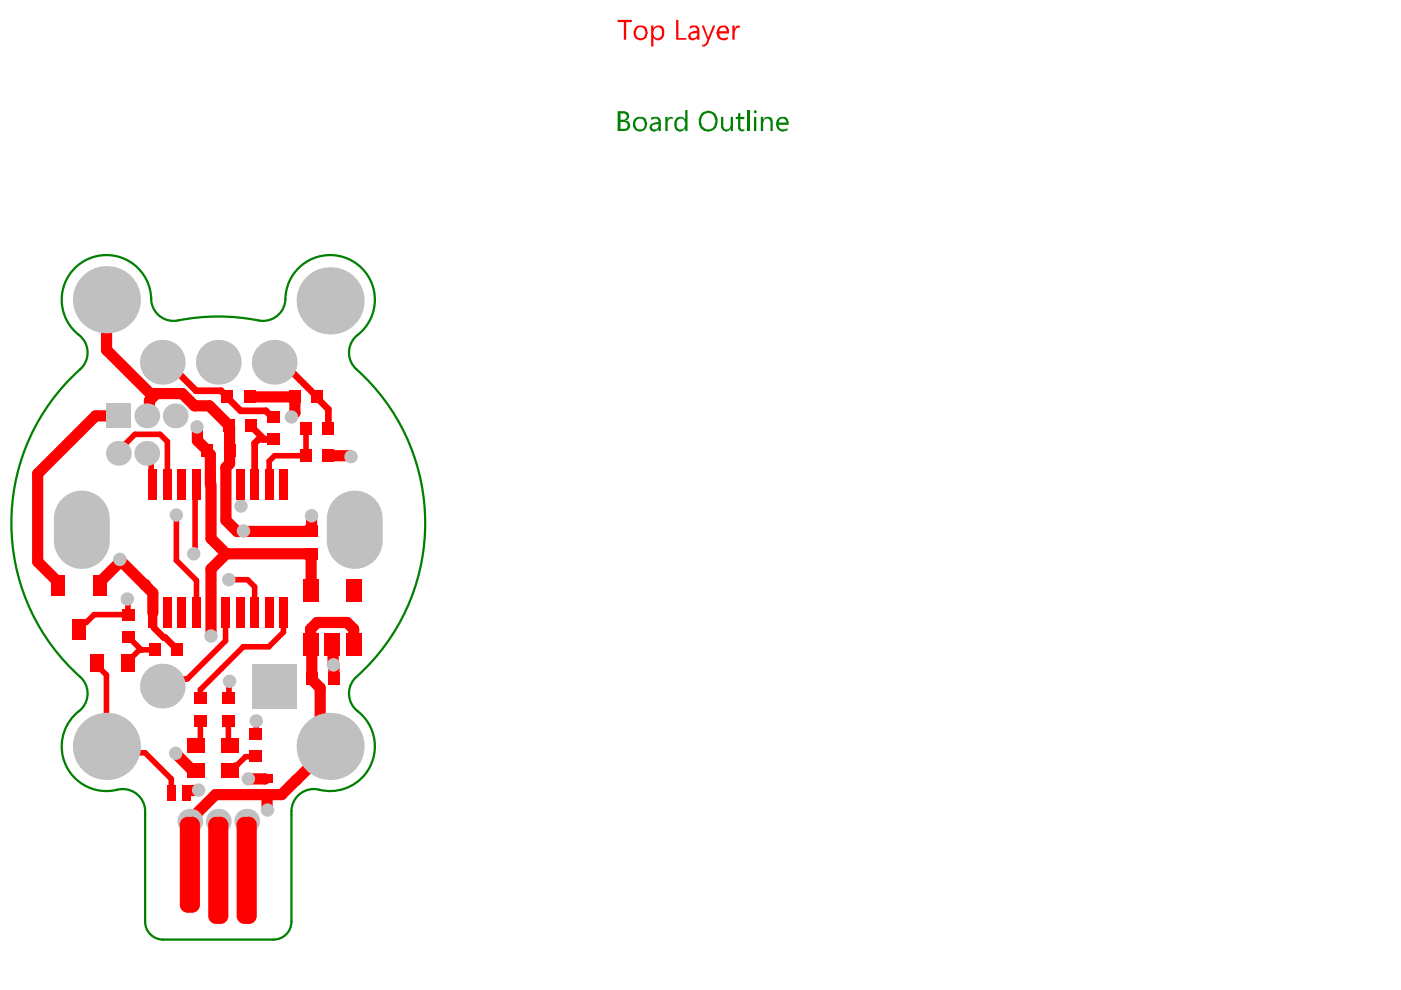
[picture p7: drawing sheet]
<svg xmlns="http://www.w3.org/2000/svg" width="297mm" height="210mm" viewBox="0 0 297 210" stroke-linecap="round" stroke-linejoin="round" font-family="sans-serif">
<path d="M30.8 172v23.4M61.8 172v23.4M34.6 199.2h23.4" fill="none" stroke="#008000" stroke-width=".48"/>
<g fill="#008000">
<path d="M141.1 24.8h.4v.6l.2-.1a.74 .74 0 0 1 .9-.5v.5a.67 .67 0 0 0-.9 .4h-.2v2.1h-.4z"/>
<path d="M152.9 24.8h.5v1.9a.79 .79 0 0 0 .8 .7 .79 .79 0 0 0 .7-.8v-1.8h.5v3h-.5v-.5l-.1 .1a1.05 1.05 0 0 1-1.2 .5 1.05 1.05 0 0 1-.7-1.1z"/>
<path d="M156.5 24.1l.5-.2v.9h.8v.5h-.8v1.8a.55 .55 0 0 0 .8 .3v.4h-.1a.75 .75 0 0 1-1-.1l-.2-.4v-2h-.5v-.5h.5z"/>
<path d="M158.4 23.3h.5v4.5h-.5z"/>
<path d="M161.3 24.8h.5v.5a1.21 1.21 0 0 1 1.9 0l.1 2.5h-.4v-1.8a.73 .73 0 0 0-.7-.9 .73 .73 0 0 0-.8 .8l-.1 .1v1.8h-.5z"/>
<path d="M131.5 24.1v1.3h.5a.68 .68 0 0 0 .9-.7 .68 .68 0 0 0-.9-.6zM131.5 25.9v1.4h.8a.69 .69 0 0 0 .7-.5 .69 .69 0 0 0-.4-.8l-.1-.1zM130.9 23.6h1.5a1 1 0 0 1 1 .8 1 1 0 0 1-.6 1.1h-.2l.2 .1a1.1 1.1 0 0 1 .8 1.3 1.1 1.1 0 0 1-1.2 .9h-1.5z"/>
<path d="M134.8 25.6v.1a1.1 1.1 0 0 0 .1 1.4 1.1 1.1 0 0 0 1.3 .2h.2a1.33 1.33 0 0 0-.5-2.2 .97 .97 0 0 0-1 .5zM134.6 25.1a1.94 1.94 0 0 1 2.4 .2v.1a1.83 1.83 0 0 1-.3 2.1 1.6 1.6 0 0 1-1.8 .1 1.6 1.6 0 0 1-.7-1.7z"/>
<path d="M138.3 26.6v.2h-.1a.67 .67 0 0 0 .6 .6 .67 .67 0 0 0 .7-.5l.1-.6h-.7zM138.1 24.9h.1a1.26 1.26 0 0 1 1.9 .7v2.2h-.5v-.5a1.01 1.01 0 0 1-1.1 .6 1.01 1.01 0 0 1-.8-1.1h.1a1.07 1.07 0 0 1 1-.8l.8-.1a.74 .74 0 0 0-.5-.8 .74 .74 0 0 0-.8 .3h-.2v.1z"/>
<path d="M143.4 25a1.49 1.49 0 0 1 1.9 .3v-2h.5v4.5h-.5v-.5h-.1a1.15 1.15 0 0 1-1.3 .6 1.15 1.15 0 0 1-.9-1.1l-.1-.5zM143.6 25.5l-.1 .6a.95 .95 0 0 0 .7 1.3 .95 .95 0 0 0 1.1-.9v-.5a.88 .88 0 0 0-.6-.8 .88 .88 0 0 0-.9 .2z"/>
<path d="M149 24.4v.1a2.18 2.18 0 0 0 0 2.4h.1a1.34 1.34 0 0 0 1.6 .5 1.34 1.34 0 0 0 .8-1.3 1.61 1.61 0 0 0-1.5-2.2l-.5 .2zM148.7 24.1a2.18 2.18 0 0 1 3 0v.1a2.5 2.5 0 0 1-.4 3.3 2.05 2.05 0 0 1-2.4-.1 2.05 2.05 0 0 1-.6-2.4z"/>
<path d="M159.9 23.5a.3 .3 0 0 1 .4-.1 .3 .3 0 0 1 0 .4v.1a.35 .35 0 0 1-.4 0 .35 .35 0 0 1 0-.4zM159.9 24.8h.4v3h-.4z"/>
<path d="M165.3 25.4l-.3 .6h1.7a.83 .83 0 0 0-.5-.8 .83 .83 0 0 0-.9 .2zM164.9 25.1a1.36 1.36 0 0 1 1.7-.2 1.36 1.36 0 0 1 .6 1.6h-2.2v.1a1.16 1.16 0 0 0 2 .6v.3a1.49 1.49 0 0 1-1.7 .2 1.49 1.49 0 0 1-.7-1.5l.1-.7z"/>
</g>
<path d="M30.8 172a4.7 4.7 0 0 0-5.9-4.6 9.5 9.5 0 0 1-11-5.4 9.5 9.5 0 0 1 3.5-11.8 4.7 4.7 0 0 0-.4-6.7 43.9 43.9 0 0 1 .6-65.8 4.7 4.7 0 0 0-.9-6.7 9.5 9.5 0 0 1 1.9-16.1 9.5 9.5 0 0 1 13.5 9 4.7 4.7 0 0 0 5.6 4 46.5 46.5 0 0 1 18 .1 4.7 4.7 0 0 0 4.8-4.6 9.5 9.5 0 0 1 14-8.2 9.5 9.5 0 0 1 .9 16.2 4.7 4.7 0 0 0 .2 6.9 43.9 43.9 0 0 1-.6 65.8 4.7 4.7 0 0 0 .8 6.7 9.5 9.5 0 0 1 2.6 11.9 9.5 9.5 0 0 1-11.3 4.6 4.7 4.7 0 0 0-5.3 4.7M30.8 195.4a3.8 3.8 0 0 0 3.8 3.8M61.8 195.4a3.8 3.8 0 0 1-3.8 3.8" fill="none" stroke="#008000" stroke-width=".48"/>
<path d="M21.2 141.7l1.4 1.4M30.8 159.6l5.5 5.6v2.9" fill="none" stroke="#f00" stroke-width="1.2"/>
<path d="M25.4 118.7l7 7v4.3M44.7 102.7v11.5l3.3 3.2M48 117.4l-3.3 3.2v14.2M48 117.4h18.1M66 117.4v7.8M42.1 167.5l-2.2 .1" fill="none" stroke="#f00" stroke-width="2.4"/>
<path d="M20.2 140.9l.6 .7" fill="none" stroke="#f00" stroke-width=".95"/>
<path d="M32.4 130l.2 .2v2.9l2.1 2.1h.3l2.5 2.6" fill="none" stroke="#f00" stroke-width="1.4"/>
<circle cx="30.6" cy="124" r="1.19" fill="#f00"/>
<path d="M22.6 63.6h.1M22.6 63.6v10.6l9.2 9.2h6.9l2.6 2.6h3.1l4.1 4.3M33.2 83.4l-1.5 1.5v2.7l-.6 .6M41.8 90.5l.1 2.9 2 2.2M43.9 95.7l.7 .7v6.3M48.5 90.4l.2 .2v7.7l-.8 .8v11.2l2.4 2.4h15.8v-3.3M52.9 84.1h9.6v3.5l-.7 .8M69.6 96.6h4.5l.3 .2M25.4 118.7v-.1l-.1 .7-3.8 3.8v.7l-.3 .3M44.7 134.8v.1M70.5 136.6l.1 .1v4.2l.2 .2v2.7l.1 .1M37.2 159.7l3.3 3.3h.7l.4 .3" fill="none" stroke="#f00" stroke-width="2.4"/>
<path d="M64.9 90.8v5.8M64.9 90.8h.1M37.4 109.2v9.6l4.3 4.3v4.8M41.7 102.7l-.3 .3v14.1l-.3 .3M27 127l.1 .1v3.1l.1 .1M48.5 122.9h4l1.5 1.5v4.4" fill="none" stroke="#f00" stroke-width="1.2"/>
<path d="M34.4 76.8h1.1l6.1 6h5.3l1.3 1.2v.3l2.8 2.8h5.4l1.4 1.3M58.1 76.8h1.8l7.3 7.4v.2l2.4 2.4v4M53.3 90.3l2.6 2.8M57.8 88.4h.1M57.9 93.1h-3.1l-.8 .9v8.7" fill="none" stroke="#f00" stroke-width="1.4"/>
<path d="M50.9 102.7l.2 4.6" fill="none" stroke="#f00" stroke-width=".71"/>
<g fill="#f00">
<circle cx="64.9" cy="96.6" r=".59"/>
<circle cx="57.1" cy="102.7" r=".71"/>
</g>
<path d="M31.1 96.1v1.1l1 .9v4.3l.3 .3M35.5 93.6l-1.6-1.5h-5.3l-3.5 3.5v.5M64.9 96.6h-6.7l-1.1 1.2v4.9" fill="none" stroke="#f00" stroke-width="1.2"/>
<path d="M75 136.6v-3.2l-1.4-1.4h-6.4l-1.4 1.4v3.1l.2 .1M75 136.6h.1M52.7 165.1h3.5M56.2 165.1v.1M62.8 165.4l-3.1 3.1h-3" fill="none" stroke="#f00" stroke-width="2.4"/>
<circle cx="70" cy="158.3" r="1.19" fill="#f00"/>
<path d="M25.1 88.2h-4.8l-12.3 12.2v18.7l4.2 4.2v.8M66 136.6l.1 .1v7.4l1.8 1.8v10.2l2.1 2.2-7.2 7.1M45.7 168.5h10.5" fill="none" stroke="#f00" stroke-width="2.4"/>
<path d="M27.2 130.3h-7.2l-1.7 1.7h-.7l-.9 .8v.7" fill="none" stroke="#f00" stroke-width="1.2"/>
<circle cx="29.9" cy="137.8" r=".59" fill="#f00"/>
<path d="M35.5 93.6v9.1M27.2 135.1l2.7 2.7M32.5 137.8h-2.9l-2.4 2.3v.5M47.8 130v5.9l-8.1 8.1h-3.8l-1.5 1.5M60.2 130l-.1 4-3.1 3.1h-5.4l-9.1 9.1v1.9M20.6 140.6v.5l.6 .6M22.6 143.1v15.2l1.3 1.3h6.9M42.5 152.8v4.4l-.9 .9M48.4 153v4.9M48.7 144.4l-.2 .2v3l-.3 .3 .2 .2M54.3 152.9v2.6M54.2 160.4h-2.1l-1.9 1.9h-.5l-1 1" fill="none" stroke="#f00" stroke-width="1.2"/>
<path d="M45.7 168.5l-5.4 5.4v.2M56.4 168.5l.2 .2 .1 3" fill="none" stroke="#f00" stroke-width="2.4"/>
<path d="M46.6 173.8l-.3 .2" fill="none" stroke="#f00" stroke-width="1.7"/>
<path d="M20.8 141.6v.5" fill="none" stroke="#f00" stroke-width=".95"/>
<path d="M48.4 157.9l.3 .2M54.3 155.5l-.1 .1" fill="none" stroke="#f00" stroke-width=".71"/>
<path d="M69.6 90.7v.1" fill="none" stroke="#f00" stroke-width="1.4"/>
<g fill="#f00">
<path d="M130.9 4.2h3.1v.5h-1.2v3.7h-.5v-3.7h-1.4z"/>
<path d="M143.4 4.2h.4v3.9h1.7v.3h-2.1z"/>
<path d="M148.8 5.4h.5l.9 2.5 1-2.5h.5l-1.5 3.7h-.1a1.16 1.16 0 0 1-1.2 .8v-.5l.1 .1 .5-.1 .5-1z"/>
<path d="M155.3 5.4h.5v.6h.1a.7 .7 0 0 1 .9-.6v.5l-.3-.1v.1a.62 .62 0 0 0-.6 .7l-.1 .1v1.7h-.5z"/>
<path d="M135 6.1v.2a1.21 1.21 0 0 0 .5 1.8l.4 .1v-.1a1.02 1.02 0 0 0 .8-1.6 .95 .95 0 0 0-.7-.7 .95 .95 0 0 0-1 .3zM134.8 5.7h.1a1.91 1.91 0 0 1 2.1 .1v.1a1.6 1.6 0 0 1-.3 2.3 1.47 1.47 0 0 1-1.8 0 1.47 1.47 0 0 1-.5-1.7z"/>
<path d="M138.1 5.4h.4v.6a1.25 1.25 0 0 1 1.6-.5 1.25 1.25 0 0 1 .7 1.5 1.3 1.3 0 0 1-.6 1.4 1.3 1.3 0 0 1-1.5-.2l-.2-.1v1.8h-.4zM138.7 6.3v.2a1.16 1.16 0 0 0 .2 1.4 .95 .95 0 0 0 1.1 0 .95 .95 0 0 0 .3-1 .9 .9 0 0 0-.5-1.1 .9 .9 0 0 0-1.1 .5z"/>
<path d="M146.5 7.2v.4h-.1l.1 .1a.55 .55 0 0 0 .8 .4 1.02 1.02 0 0 0 .5-1.1zM146.2 5.7l.2-.2a1.26 1.26 0 0 1 1.9 .8v2.1h-.5v-.5a1 1 0 0 1-1.1 .7 1 1 0 0 1-.8-1l.1-.1a1.07 1.07 0 0 1 1-.9l.8-.1a.77 .77 0 0 0-.5-.7 .77 .77 0 0 0-.8 .2l-.3 .1z"/>
<path d="M152.6 6.1l-.1 .5h1.6a.77 .77 0 0 0-.5-.8 .77 .77 0 0 0-1 .3zM152.3 5.9a1.26 1.26 0 0 1 1.3-.5 1.26 1.26 0 0 1 1 1.1v.6h-2.1a.95 .95 0 0 0 1.3 1l.5-.3v.5a1.59 1.59 0 0 1-2.4-1.1v-.5h.1z"/>
</g>
<g fill="#c0c0c0">
<circle cx="42.1" cy="167.5" r="1.42"/>
<circle cx="25.4" cy="118.6" r="1.42"/>
<circle cx="27" cy="127" r="1.42"/>
<circle cx="51.6" cy="112.6" r="1.42"/>
<circle cx="37.4" cy="109.2" r="1.42"/>
<circle cx="41.1" cy="117.4" r="1.42"/>
<circle cx="48.5" cy="122.9" r="1.42"/>
<circle cx="66.1" cy="109.4" r="1.42"/>
<circle cx="37.2" cy="159.7" r="1.42"/>
<circle cx="44.7" cy="134.9" r="1.42"/>
<circle cx="70.7" cy="141" r="1.42"/>
<circle cx="61.8" cy="88.4" r="1.42"/>
<circle cx="51.1" cy="107.3" r="1.42"/>
<circle cx="41.8" cy="90.5" r="1.42"/>
<circle cx="52.7" cy="165.1" r="1.42"/>
<circle cx="48.7" cy="144.4" r="1.42"/>
<circle cx="56.7" cy="171.8" r="1.42"/>
<circle cx="46.3" cy="187.7" r="1.42"/>
<circle cx="54.3" cy="152.9" r="1.42"/>
<circle cx="74.4" cy="96.8" r="1.42"/>
<circle cx="40.3" cy="174.1" r="2.64"/>
<circle cx="46.3" cy="174.1" r="2.64"/>
<circle cx="52.3" cy="174.1" r="2.64"/>
<circle cx="70" cy="158.3" r="7.1"/>
<circle cx="22.6" cy="158.3" r="7.1"/>
<circle cx="34.4" cy="145.5" r="4.7"/>
</g>
<path d="M53.4 140.7h9.5v9.5h-9.5z" fill-rule="evenodd" fill="#c0c0c0"/>
<path d="M17.4 110v4.7" fill="none" stroke="#c0c0c0" stroke-width="11.9"/>
<g fill="#c0c0c0">
<circle cx="22.6" cy="63.6" r="7.1"/>
<circle cx="25.1" cy="96.1" r="2.64"/>
<circle cx="31.1" cy="96.1" r="2.64"/>
<circle cx="31.1" cy="88.2" r="2.64"/>
<circle cx="34.4" cy="76.8" r="4.7"/>
<circle cx="37.2" cy="88.2" r="2.64"/>
<circle cx="46.3" cy="76.8" r="4.7"/>
<circle cx="58.1" cy="76.8" r="4.7"/>
<circle cx="70" cy="63.8" r="7.1"/>
</g>
<path d="M22.5 85.5h5.2v5.3h-5.2z" fill-rule="evenodd" fill="#c0c0c0"/>
<path d="M75.2 110v4.7" fill="none" stroke="#c0c0c0" stroke-width="11.9"/>
<g fill="#f00">
<path d="M38.1 174.8l1.7-1.6h.9l1.7 1.6v17.1l-1.7 1.6h-.9l-1.7-1.6z" fill-rule="evenodd"/>
<path d="M50.2 174.8l1.6-1.6h1l1.6 1.6v19.4l-1.6 1.7h-1l-1.6-1.7z" fill-rule="evenodd"/>
<path d="M44.1 174.8l1.7-1.6h1l1.6 1.6v19.4l-1.6 1.7h-1l-1.7-1.7z" fill-rule="evenodd"/>
<path d="M38.7 166.4h1.9v3.3h-1.9z" fill-rule="evenodd"/>
<path d="M35.4 166.4h1.9v3.3h-1.9z" fill-rule="evenodd"/>
<path d="M54.5 164.2h3.3v1.9h-3.3z" fill-rule="evenodd"/>
<path d="M54.5 167.5h3.3v1.9h-3.3z" fill-rule="evenodd"/>
<path d="M39.7 161.8h3.8v3.1h-3.8z" fill-rule="evenodd"/>
<path d="M46.8 161.8h3.8v3.1h-3.8z" fill-rule="evenodd"/>
<path d="M46.8 156.6h3.8v3.1h-3.8z" fill-rule="evenodd"/>
<path d="M39.7 156.6h3.8v3.1h-3.8z" fill-rule="evenodd"/>
<path d="M52.9 159.2h2.6v2.4h-2.6z" fill-rule="evenodd"/>
<path d="M52.9 154.5h2.6v2.3h-2.6z" fill-rule="evenodd"/>
<path d="M41.2 151.6h2.6v2.4h-2.6z" fill-rule="evenodd"/>
<path d="M41.2 146.9h2.6v2.4h-2.6z" fill-rule="evenodd"/>
<path d="M47.1 146.9h2.6v2.4h-2.6z" fill-rule="evenodd"/>
<path d="M47.1 151.6h2.6v2.4h-2.6z" fill-rule="evenodd"/>
<path d="M31.5 99.5h1.9v6.4h-1.9z" fill-rule="evenodd"/>
<path d="M34.5 99.5h1.9v6.4h-1.9z" fill-rule="evenodd"/>
<path d="M37.6 99.5h1.9v6.4h-1.9z" fill-rule="evenodd"/>
<path d="M40.7 99.5h1.9v6.4h-1.9z" fill-rule="evenodd"/>
<path d="M43.8 99.5h1.9v6.4h-1.9z" fill-rule="evenodd"/>
<path d="M46.9 99.5h1.9v6.4h-1.9z" fill-rule="evenodd"/>
<path d="M50 99.5h1.9v6.4h-1.9z" fill-rule="evenodd"/>
<path d="M53 99.5h1.9v6.4h-1.9z" fill-rule="evenodd"/>
<path d="M56.1 99.5h1.9v6.4h-1.9z" fill-rule="evenodd"/>
<path d="M59.2 99.5h1.9v6.4h-1.9z" fill-rule="evenodd"/>
<path d="M59.2 126.8h1.9v6.4h-1.9z" fill-rule="evenodd"/>
<path d="M56.1 126.8h1.9v6.4h-1.9z" fill-rule="evenodd"/>
<path d="M53 126.8h1.9v6.4h-1.9z" fill-rule="evenodd"/>
<path d="M50 126.8h1.9v6.4h-1.9z" fill-rule="evenodd"/>
<path d="M46.9 126.8h1.9v6.4h-1.9z" fill-rule="evenodd"/>
<path d="M43.8 126.8h1.9v6.4h-1.9z" fill-rule="evenodd"/>
<path d="M40.7 126.8h1.9v6.4h-1.9z" fill-rule="evenodd"/>
<path d="M37.6 126.8h1.9v6.4h-1.9z" fill-rule="evenodd"/>
<path d="M34.5 126.8h1.9v6.4h-1.9z" fill-rule="evenodd"/>
<path d="M31.5 126.8h1.9v6.4h-1.9z" fill-rule="evenodd"/>
<path d="M19.8 121.9h2.9v4.3h-2.9z" fill-rule="evenodd"/>
<path d="M10.8 121.9h2.9v4.3h-2.9z" fill-rule="evenodd"/>
<path d="M15.3 131.4h2.9v4.3h-2.9z" fill-rule="evenodd"/>
<path d="M64.8 111.5h2.6v2.4h-2.6z" fill-rule="evenodd"/>
<path d="M64.8 116.2h2.6v2.4h-2.6z" fill-rule="evenodd"/>
<path d="M64.3 134.2h3.3v4.8h-3.3z" fill-rule="evenodd"/>
<path d="M68.8 134.2h3.3v4.8h-3.3z" fill-rule="evenodd"/>
<path d="M73.3 134.2h3.3v4.8h-3.3z" fill-rule="evenodd"/>
<path d="M73.3 122.9h3.3v4.7h-3.3z" fill-rule="evenodd"/>
<path d="M64.3 122.9h3.3v4.7h-3.3z" fill-rule="evenodd"/>
<path d="M69.7 142.7h2.3v2.6h-2.3z" fill-rule="evenodd"/>
<path d="M64.9 142.7h2.4v2.6h-2.4z" fill-rule="evenodd"/>
<path d="M25.9 133.9h2.6v2.3h-2.6z" fill-rule="evenodd"/>
<path d="M25.9 129.1h2.6v2.4h-2.6z" fill-rule="evenodd"/>
<path d="M36.3 136.5h2.4v2.6h-2.4z" fill-rule="evenodd"/>
<path d="M31.6 136.5h2.3v2.6h-2.3z" fill-rule="evenodd"/>
<path d="M25.8 138.7h2.8v3.8h-2.8z" fill-rule="evenodd"/>
<path d="M19.1 138.7h2.9v3.8h-2.9z" fill-rule="evenodd"/>
<path d="M63.7 95.3h2.4v2.6h-2.4z" fill-rule="evenodd"/>
<path d="M68.4 95.3h2.4v2.6h-2.4z" fill-rule="evenodd"/>
<path d="M52.1 89h2.4v2.6h-2.4z" fill-rule="evenodd"/>
<path d="M47.3 89h2.4v2.6h-2.4z" fill-rule="evenodd"/>
<path d="M42.8 94.3h2.3v2.6h-2.3z" fill-rule="evenodd"/>
<path d="M47.5 94.3h2.4v2.6h-2.4z" fill-rule="evenodd"/>
<path d="M68.4 89.5h2.4v2.6h-2.4z" fill-rule="evenodd"/>
<path d="M63.7 89.5h2.4v2.6h-2.4z" fill-rule="evenodd"/>
<path d="M66.1 82.8h2.4v2.7h-2.4z" fill-rule="evenodd"/>
<path d="M61.3 82.8h2.4v2.7h-2.4z" fill-rule="evenodd"/>
<path d="M47 82.8h2.4v2.7h-2.4z" fill-rule="evenodd"/>
<path d="M51.7 82.8h2.4v2.7h-2.4z" fill-rule="evenodd"/>
<path d="M56.6 87.2h2.6v2.4h-2.6z" fill-rule="evenodd"/>
<path d="M56.6 92h2.6v2.3h-2.6z" fill-rule="evenodd"/>
</g>
<g fill="#f00">
<path d="M39.8 191.9v1.6zM38.1 191.9h1.7v1.6a1.66 1.66 0 0 1-1.7-1.6z"/>
<path d="M40.7 191.9h1.7zM40.7 191.9h1.7a1.66 1.66 0 0 1-1.7 1.6z"/>
<path d="M40.7 173.2v1.6zM40.7 173.2a1.66 1.66 0 0 1 1.7 1.6h-1.7z"/>
<path d="M38.1 174.8h1.7zM38.6 173.7l.7-.5h.5v1.6h-1.7l.1-.4z"/>
<path d="M51.8 194.2v1.7zM50.2 194.2h1.6v1.7a1.66 1.66 0 0 1-1.6-1.7z"/>
<path d="M52.8 194.2h1.6zM52.8 194.2h1.6a1.66 1.66 0 0 1-1.6 1.7z"/>
<path d="M52.8 173.2v1.6zM52.8 173.2a1.66 1.66 0 0 1 1.6 1.6h-1.6z"/>
<path d="M50.2 174.8h1.6zM50.7 173.7l.7-.5h.4v1.6h-1.6v-.4z"/>
<path d="M45.8 194.2v1.7zM44.1 194.2h1.7v1.7a1.66 1.66 0 0 1-1.7-1.7z"/>
<path d="M46.8 194.2h1.6zM46.8 194.2h1.6a1.66 1.66 0 0 1-1.6 1.7z"/>
<path d="M46.8 173.2v1.6zM46.8 173.2a1.66 1.66 0 0 1 1.6 1.6h-1.6z"/>
<path d="M44.1 174.8h1.7zM44.6 173.7l.8-.5h.4v1.6h-1.7l.1-.4z"/>
</g>
</svg>
